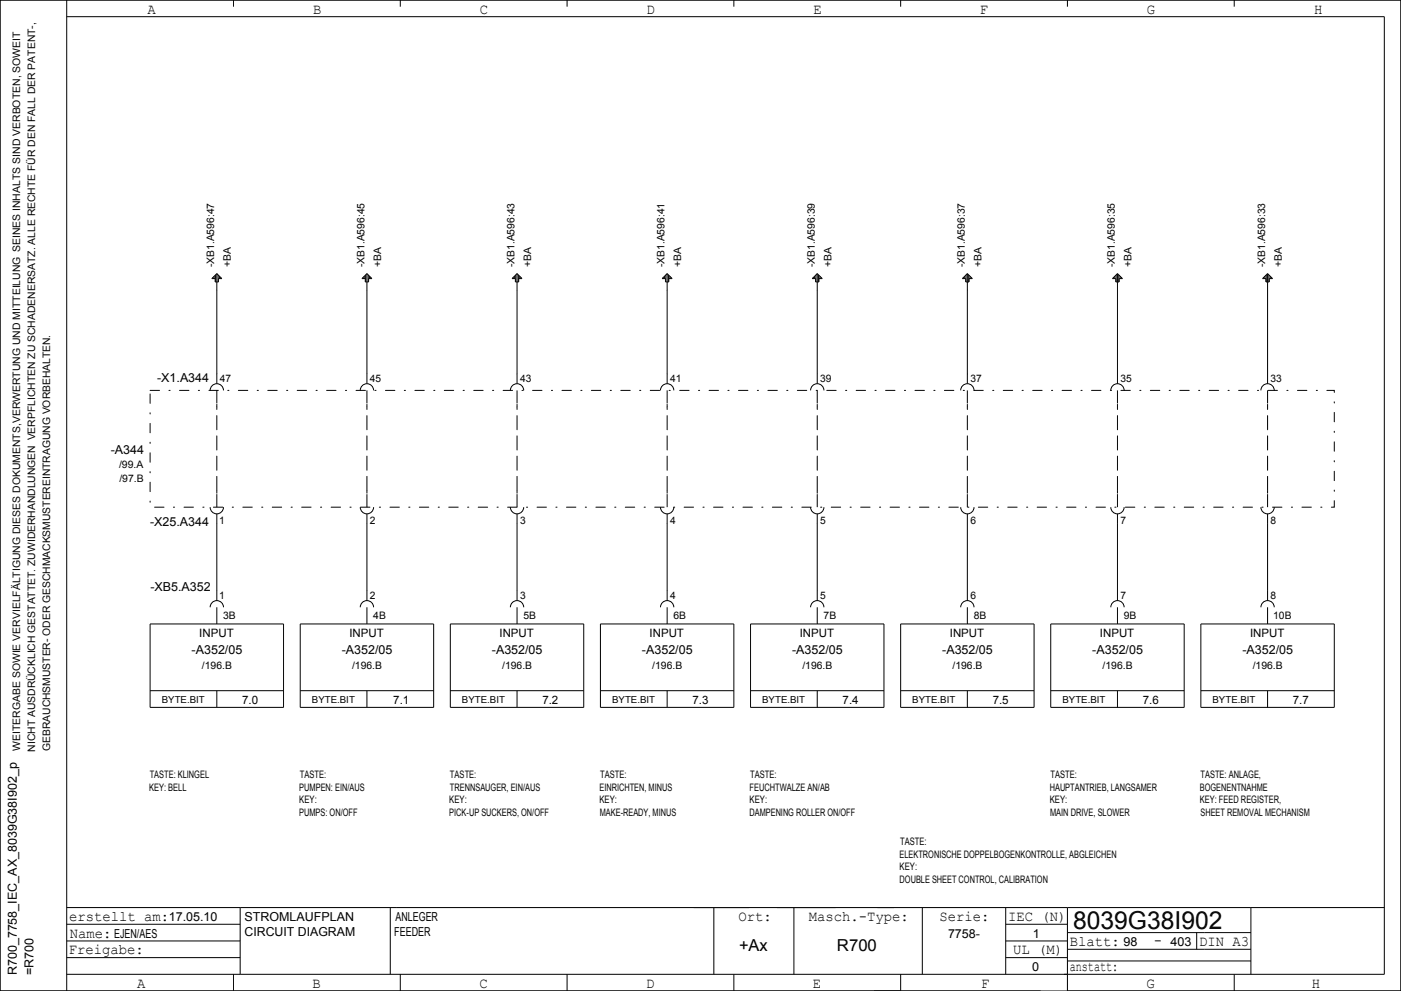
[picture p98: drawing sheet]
<svg xmlns="http://www.w3.org/2000/svg" width="420mm" height="297mm" viewBox="0 0 420 297" stroke-linecap="round" stroke-linejoin="round" font-family="sans-serif">
<defs><g id="words">
<text font-size="7.4" x="321.7" y="278.5">8039G38I902</text>
<g font-size="4.9">
<text x="221.5" y="285">+Ax</text>
<text x="250.9" y="285">R700</text>
</g>
<g font-size="4.4">
<text x="44.3" y="4.2">A</text>
<text x="93.8" y="4.2">B</text>
<text x="143.9" y="4.2">C</text>
<text x="193.9" y="4.2">D</text>
<text x="243.8" y="4.2">E</text>
<text x="293.8" y="4.2">F</text>
<text x="343.8" y="4.2">G</text>
<text x="394" y="4.2">H</text>
<text x="20.7" y="276">erstellt am:</text>
<text x="221.4" y="276">Ort:</text>
<text x="242.5" y="276">Masch.­Type:</text>
<text x="281.6" y="276">Serie:</text>
<text x="302.2" y="276">IEC (N)</text>
<text x="20.9" y="281">Name:</text>
<text x="20.6" y="286">Freigabe:</text>
<text x="303.7" y="286">UL (M)</text>
<text x="320.7" y="283.5">Blatt:</text>
<text x="346" y="283.2">­</text>
<text x="359.5" y="283.5">DIN A3</text>
<text x="320.7" y="291">anstatt:</text>
<text x="41.1" y="296">A</text>
<text x="93.7" y="296">B</text>
<text x="143.7" y="296">C</text>
<text x="193.7" y="296">D</text>
<text x="243.7" y="296">E</text>
<text x="294.1" y="296">F</text>
<text x="343.7" y="296">G</text>
<text x="393.3" y="296">H</text>
</g>
<g font-size="3.7">
<text x="47.1" y="114.5">­X1.A344</text>
<text x="33.2" y="136">­A344</text>
<text x="45" y="157.5">­X25.A344</text>
<text x="45.1" y="177">­XB5.A352</text>
<text x="57.5" y="196">­A352/05</text>
<text x="102.4" y="196">­A352/05</text>
<text x="147.5" y="196">­A352/05</text>
<text x="192.5" y="196">­A352/05</text>
<text x="237.4" y="196">­A352/05</text>
<text x="282.5" y="196">­A352/05</text>
<text x="327.4" y="196">­A352/05</text>
<text x="372.5" y="196">­A352/05</text>
<text x="50.6" y="276">17.05.10</text>
<text x="73.3" y="276">STROMLAUFPLAN</text>
<text x="118.6" y="276">ANLEGER</text>
<text x="34.2" y="281">EJEN/AES</text>
<text x="73.3" y="280.5">CIRCUIT DIAGRAM</text>
<text x="118.2" y="280.5">FEEDER</text>
<text x="284.2" y="281">7758­</text>
<text x="309.6" y="281">1</text>
<text x="336.8" y="283.5">98</text>
<text x="350.9" y="283.5">403</text>
<text x="5" y="292.3" transform="rotate(-90 5 292.3)">R700_7758_IEC_AX_8039G38I902_p</text>
<text x="10" y="292.2" transform="rotate(-90 10 292.2)">=R700</text>
<text x="309.4" y="291">0</text>
</g>
<g font-size="3.5">
<text x="59.8" y="190.9">INPUT</text>
<text x="104.7" y="190.9">INPUT</text>
<text x="149.8" y="190.9">INPUT</text>
<text x="194.7" y="190.9">INPUT</text>
<text x="239.8" y="190.9">INPUT</text>
<text x="284.8" y="190.9">INPUT</text>
<text x="329.8" y="190.9">INPUT</text>
<text x="374.7" y="190.9">INPUT</text>
<text x="72.6" y="210.9">7.0</text>
<text x="117.9" y="210.9">7.1</text>
<text x="162.6" y="210.9">7.2</text>
<text x="207.6" y="210.9">7.3</text>
<text x="252.6" y="210.9">7.4</text>
<text x="297.6" y="210.9">7.5</text>
<text x="342.6" y="210.9">7.6</text>
<text x="387.6" y="210.9">7.7</text>
</g>
<g font-size="3.1">
<text x="64.3" y="80.1" transform="rotate(-90 64.3 80.1)">­XB1.A596:47</text>
<text x="69.2" y="80.1" transform="rotate(-90 69.2 80.1)">+BA</text>
<text x="109.2" y="80.1" transform="rotate(-90 109.2 80.1)">­XB1.A596:45</text>
<text x="114.3" y="80.1" transform="rotate(-90 114.3 80.1)">+BA</text>
<text x="154.3" y="80.1" transform="rotate(-90 154.3 80.1)">­XB1.A596:43</text>
<text x="159.2" y="80.1" transform="rotate(-90 159.2 80.1)">+BA</text>
<text x="199.2" y="80.1" transform="rotate(-90 199.2 80.1)">­XB1.A596:41</text>
<text x="204.3" y="80.1" transform="rotate(-90 204.3 80.1)">+BA</text>
<text x="244.2" y="80.1" transform="rotate(-90 244.2 80.1)">­XB1.A596:39</text>
<text x="249.2" y="80.1" transform="rotate(-90 249.2 80.1)">+BA</text>
<text x="289.3" y="80.1" transform="rotate(-90 289.3 80.1)">­XB1.A596:37</text>
<text x="294.2" y="80.1" transform="rotate(-90 294.2 80.1)">+BA</text>
<text x="334.2" y="80.1" transform="rotate(-90 334.2 80.1)">­XB1.A596:35</text>
<text x="339.2" y="80.1" transform="rotate(-90 339.2 80.1)">+BA</text>
<text x="379.3" y="80.1" transform="rotate(-90 379.3 80.1)">­XB1.A596:33</text>
<text x="384.3" y="80.1" transform="rotate(-90 384.3 80.1)">+BA</text>
<text x="65.9" y="114.5">47</text>
<text x="110.9" y="114.5">45</text>
<text x="155.9" y="114.5">43</text>
<text x="200.9" y="114.5">41</text>
<text x="245.9" y="114.5">39</text>
<text x="290.9" y="114.5">37</text>
<text x="335.9" y="114.5">35</text>
<text x="380.9" y="114.5">33</text>
<text x="35.7" y="140.1">/99.A</text>
<text x="35.8" y="144.5">/97.B</text>
<text x="65.7" y="157">1</text>
<text x="110.9" y="157">2</text>
<text x="155.9" y="157">3</text>
<text x="200.9" y="157">4</text>
<text x="245.9" y="157">5</text>
<text x="290.9" y="157">6</text>
<text x="335.9" y="157">7</text>
<text x="380.9" y="157">8</text>
<text x="65.7" y="179.5">1</text>
<text x="110.9" y="179.5">2</text>
<text x="155.9" y="179.5">3</text>
<text x="200.9" y="179.5">4</text>
<text x="245.9" y="179.5">5</text>
<text x="290.9" y="179.5">6</text>
<text x="335.9" y="179.5">7</text>
<text x="380.9" y="179.5">8</text>
<text x="66.9" y="185.5">3B</text>
<text x="111.9" y="185.5">4B</text>
<text x="156.9" y="185.5">5B</text>
<text x="201.9" y="185.5">6B</text>
<text x="246.9" y="185.5">7B</text>
<text x="291.9" y="185.5">8B</text>
<text x="336.9" y="185.5">9B</text>
<text x="381.7" y="185.5">10B</text>
<text x="60.6" y="200.4">/196.B</text>
<text x="105.6" y="200.4">/196.B</text>
<text x="150.5" y="200.4">/196.B</text>
<text x="195.6" y="200.4">/196.B</text>
<text x="240.6" y="200.4">/196.B</text>
<text x="285.6" y="200.4">/196.B</text>
<text x="330.6" y="200.4">/196.B</text>
<text x="375.5" y="200.4">/196.B</text>
<text x="6" y="225" transform="rotate(-90 6 225)">WEITERGABE SOWIE VERVIELFÄLTIGUNG DIESES DOKUMENTS,VERWERTUNG UND MITTEILUNG SEINES INHALTS SIND VERBOTEN, SOWEIT</text>
<text x="10.5" y="225.3" transform="rotate(-90 10.5 225.3)">NICHT AUSDRÜCKLICH GESTATTET. ZUWIDERHANDLUNGEN VERPFLICHTEN ZU SCHADENERSATZ. ALLE RECHTE FÜR DEN FALL DER PATENT­,</text>
<text x="15" y="225.1" transform="rotate(-90 15 225.1)">GEBRAUCHSMUSTER­ ODER GESCHMACKSMUSTEREINTRAGUNG VORBEHALTEN.</text>
<text x="44.9" y="233.2">TASTE: KLINGEL</text>
<text x="89.9" y="233.2">TASTE:</text>
<text x="134.9" y="233.2">TASTE:</text>
<text x="179.9" y="233.2">TASTE:</text>
<text x="224.9" y="233.2">TASTE:</text>
<text x="314.9" y="233.2">TASTE:</text>
<text x="359.9" y="233.2">TASTE: ANLAGE,</text>
<text x="44.7" y="237">KEY: BELL</text>
<text x="89.7" y="237">PUMPEN: EIN/AUS</text>
<text x="134.9" y="237">TRENNSAUGER, EIN/AUS</text>
<text x="179.7" y="237">EINRICHTEN, MINUS</text>
<text x="224.7" y="237">FEUCHTWALZE AN/AB</text>
<text x="314.7" y="237">HAUPTANTRIEB, LANGSAMER</text>
<text x="359.7" y="237">BOGENENTNAHME</text>
<text x="89.7" y="240.8">KEY:</text>
<text x="89.7" y="244.5">PUMPS: ON/OFF</text>
<text x="134.7" y="240.8">KEY:</text>
<text x="134.7" y="244.5">PICK­UP SUCKERS, ON/OFF</text>
<text x="179.7" y="240.8">KEY:</text>
<text x="179.8" y="244.5">MAKE­READY, MINUS</text>
<text x="224.7" y="240.8">KEY:</text>
<text x="224.7" y="244.5">DAMPENING ROLLER ON/OFF</text>
<text x="314.7" y="240.8">KEY:</text>
<text x="314.8" y="244.5">MAIN DRIVE, SLOWER</text>
<text x="359.7" y="240.8">KEY: FEED REGISTER,</text>
<text x="359.9" y="244.5">SHEET REMOVAL MECHANISM</text>
<text x="269.7" y="257">ELEKTRONISCHE DOPPELBOGENKONTROLLE, ABGLEICHEN</text>
<text x="269.9" y="253.3">TASTE:</text>
<text x="269.7" y="260.8">KEY:</text>
<text x="269.7" y="264.5">DOUBLE SHEET CONTROL, CALIBRATION</text>
</g>
<g font-size="2.9">
<text x="48.5" y="210.7">BYTE.BIT</text>
<text x="93.5" y="210.7">BYTE.BIT</text>
<text x="138.5" y="210.7">BYTE.BIT</text>
<text x="183.5" y="210.7">BYTE.BIT</text>
<text x="228.5" y="210.7">BYTE.BIT</text>
<text x="273.5" y="210.7">BYTE.BIT</text>
<text x="318.5" y="210.7">BYTE.BIT</text>
<text x="363.5" y="210.7">BYTE.BIT</text>
</g>
</g></defs>
<path d="M45 117h355v35h-355z" fill="none" stroke="#000" stroke-width=".3" stroke-dasharray="2.8 2.8 .4 2.8"/>
<path d="M65 147v-25M110 147v-25M155 147v-25M200 147v-25M245 147v-25M290 147v-25M335 147v-25M380 147v-25" fill="none" stroke="#000" stroke-width=".3" stroke-dasharray="4.2 1.8"/>
<g fill="none" stroke="#000" stroke-width=".3">
<path d="M0 0h420v297h-420zM20 0v297M20 5h395v287h-395M70 0v2M120 0v2M170 0v2M220 0v2M270 0v2M320 0v2M370 0v2M63.5 83.5l1.5-1.5 1.5 1.5h-1v1h-1v-1zM63.8 83.2v.3"/>
<path d="M64.2 82.8v.7M64.6 82.4v2.1M65 82v33M65.4 82.4v2.1M65.8 82.8v.7M66.2 83.2v.3M108.5 83.5l1.5-1.5 1.5 1.5h-1v1h-1v-1zM108.8 83.2v.3M109.2 82.8v.7M109.6 82.4v2.1M110 82v33M110.4 82.4v2.1"/>
<path d="M110.8 82.8v.7M111.2 83.2v.3M153.5 83.5l1.5-1.5 1.5 1.5h-1v1h-1v-1zM153.8 83.2v.3M154.2 82.8v.7M154.6 82.4v2.1M155 82v33M155.4 82.4v2.1M155.8 82.8v.7M156.2 83.2v.3M198.5 83.5l1.5-1.5 1.5 1.5h-1v1h-1v-1zM198.8 83.2v.3"/>
<path d="M199.2 82.8v.7M199.6 82.4v2.1M200 82v33M200.4 82.4v2.1M200.8 82.8v.7M201.2 83.2v.3M243.5 83.5l1.5-1.5 1.5 1.5h-1v1h-1v-1zM243.8 83.2v.3M244.2 82.8v.7M244.6 82.4v2.1M245 82v33M245.4 82.4v2.1"/>
<path d="M245.8 82.8v.7M246.2 83.2v.3M288.5 83.5l1.5-1.5 1.5 1.5h-1v1h-1v-1zM288.8 83.2v.3M289.2 82.8v.7M289.6 82.4v2.1M290 82v33M290.4 82.4v2.1M290.8 82.8v.7M291.2 83.2v.3M333.5 83.5l1.5-1.5 1.5 1.5h-1v1h-1v-1zM333.8 83.2v.3"/>
<path d="M334.2 82.8v.7M334.6 82.4v2.1M335 82v33M335.4 82.4v2.1M335.8 82.8v.7M336.2 83.2v.3M378.5 83.5l1.5-1.5 1.5 1.5h-1v1h-1v-1zM378.8 83.2v.3M379.2 82.8v.7M379.6 82.4v2.1M380 82v33M380.4 82.4v2.1"/>
<path d="M380.8 82.8v.7M381.2 83.2v.3M63 117a2 2 0 0 1 2-2 2 2 0 0 1 2 2M65 117v3.9M108 117a2 2 0 0 1 2-2 2 2 0 0 1 2 2M110 117v3.9M153 117a2 2 0 0 1 2-2 2 2 0 0 1 2 2M155 117v3.9M198 117a2 2 0 0 1 2-2 2 2 0 0 1 2 2M200 117v3.9M243 117a2 2 0 0 1 2-2 2 2 0 0 1 2 2M245 117v3.9"/>
<path d="M288 117a2 2 0 0 1 2-2 2 2 0 0 1 2 2M290 117v3.9M333 117a2 2 0 0 1 2-2 2 2 0 0 1 2 2M335 117v3.9M378 117a2 2 0 0 1 2-2 2 2 0 0 1 2 2M380 117v3.9M65 121.1v.9M110 121.1v.9M155 121.1v.9M200 121.1v.9M245 121.1v.9M290 121.1v.9"/>
<path d="M335 121.1v.9M380 121.1v.9M63 152a2 2 0 0 0 2 2 2 2 0 0 0 2-2M65 147v.9M65 148.1v3.9M65 154v26M108 152a2 2 0 0 0 2 2 2 2 0 0 0 2-2M110 147v.9M110 148.1v3.9M110 154v26M153 152a2 2 0 0 0 2 2 2 2 0 0 0 2-2M155 147v.9"/>
<path d="M155 148.1v3.9M155 154v26M198 152a2 2 0 0 0 2 2 2 2 0 0 0 2-2M200 147v.9M200 148.1v3.9M200 154v26M243 152a2 2 0 0 0 2 2 2 2 0 0 0 2-2M245 147v.9M245 148.1v3.9M245 154v26M288 152a2 2 0 0 0 2 2 2 2 0 0 0 2-2M290 147v.9"/>
<path d="M290 148.1v3.9M290 154v26M333 152a2 2 0 0 0 2 2 2 2 0 0 0 2-2M335 147v.9M335 148.1v3.9M335 154v26M378 152a2 2 0 0 0 2 2 2 2 0 0 0 2-2M380 147v.9M380 148.1v3.9M380 154v26M45 187h40v25h-40zM63 182a2 2 0 0 1 2-2 2 2 0 0 1 2 2"/>
<path d="M65 182v5M90 187h40v25h-40zM108 182a2 2 0 0 1 2-2 2 2 0 0 1 2 2M110 182v5M135 187h40v25h-40zM153 182a2 2 0 0 1 2-2 2 2 0 0 1 2 2M155 182v5M180 187h40v25h-40zM198 182a2 2 0 0 1 2-2 2 2 0 0 1 2 2M200 182v5M225 187h40v25h-40zM243 182a2 2 0 0 1 2-2 2 2 0 0 1 2 2"/>
<path d="M245 182v5M270 187h40v25h-40zM288 182a2 2 0 0 1 2-2 2 2 0 0 1 2 2M290 182v5M315 187h40v25h-40zM333 182a2 2 0 0 1 2-2 2 2 0 0 1 2 2M335 182v5M360 187h40v25h-40zM378 182a2 2 0 0 1 2-2 2 2 0 0 1 2 2M380 182v5M45 207h40M65 207v5"/>
<path d="M90 207h40M110 207v5M135 207h40M155 207v5M180 207h40M200 207v5M225 207h40M245 207v5M270 207h40M290 207v5M315 207h40M335 207v5"/>
<path d="M360 207h40M380 207v5M20 277h52M20 272h395M72 272v20M117 272v20M214 272v20M238 272v20M276.5 272v20M301.5 272v20M301.5 277h18.5M320 272v25h100v-297h-420v297h312"/>
<path d="M320 279.5h55M358.7 279.5v5M375 272v20M20 287h52M20 282h52M70 292v5M120 292v5M170 292v5M220 292v5M270 292v5M301.5 287h18.5M301.5 282h18.5"/>
<path d="M320 284.5h55M320 288h55M370 292v5"/>
</g>
<use href="#words"/>
</svg>
